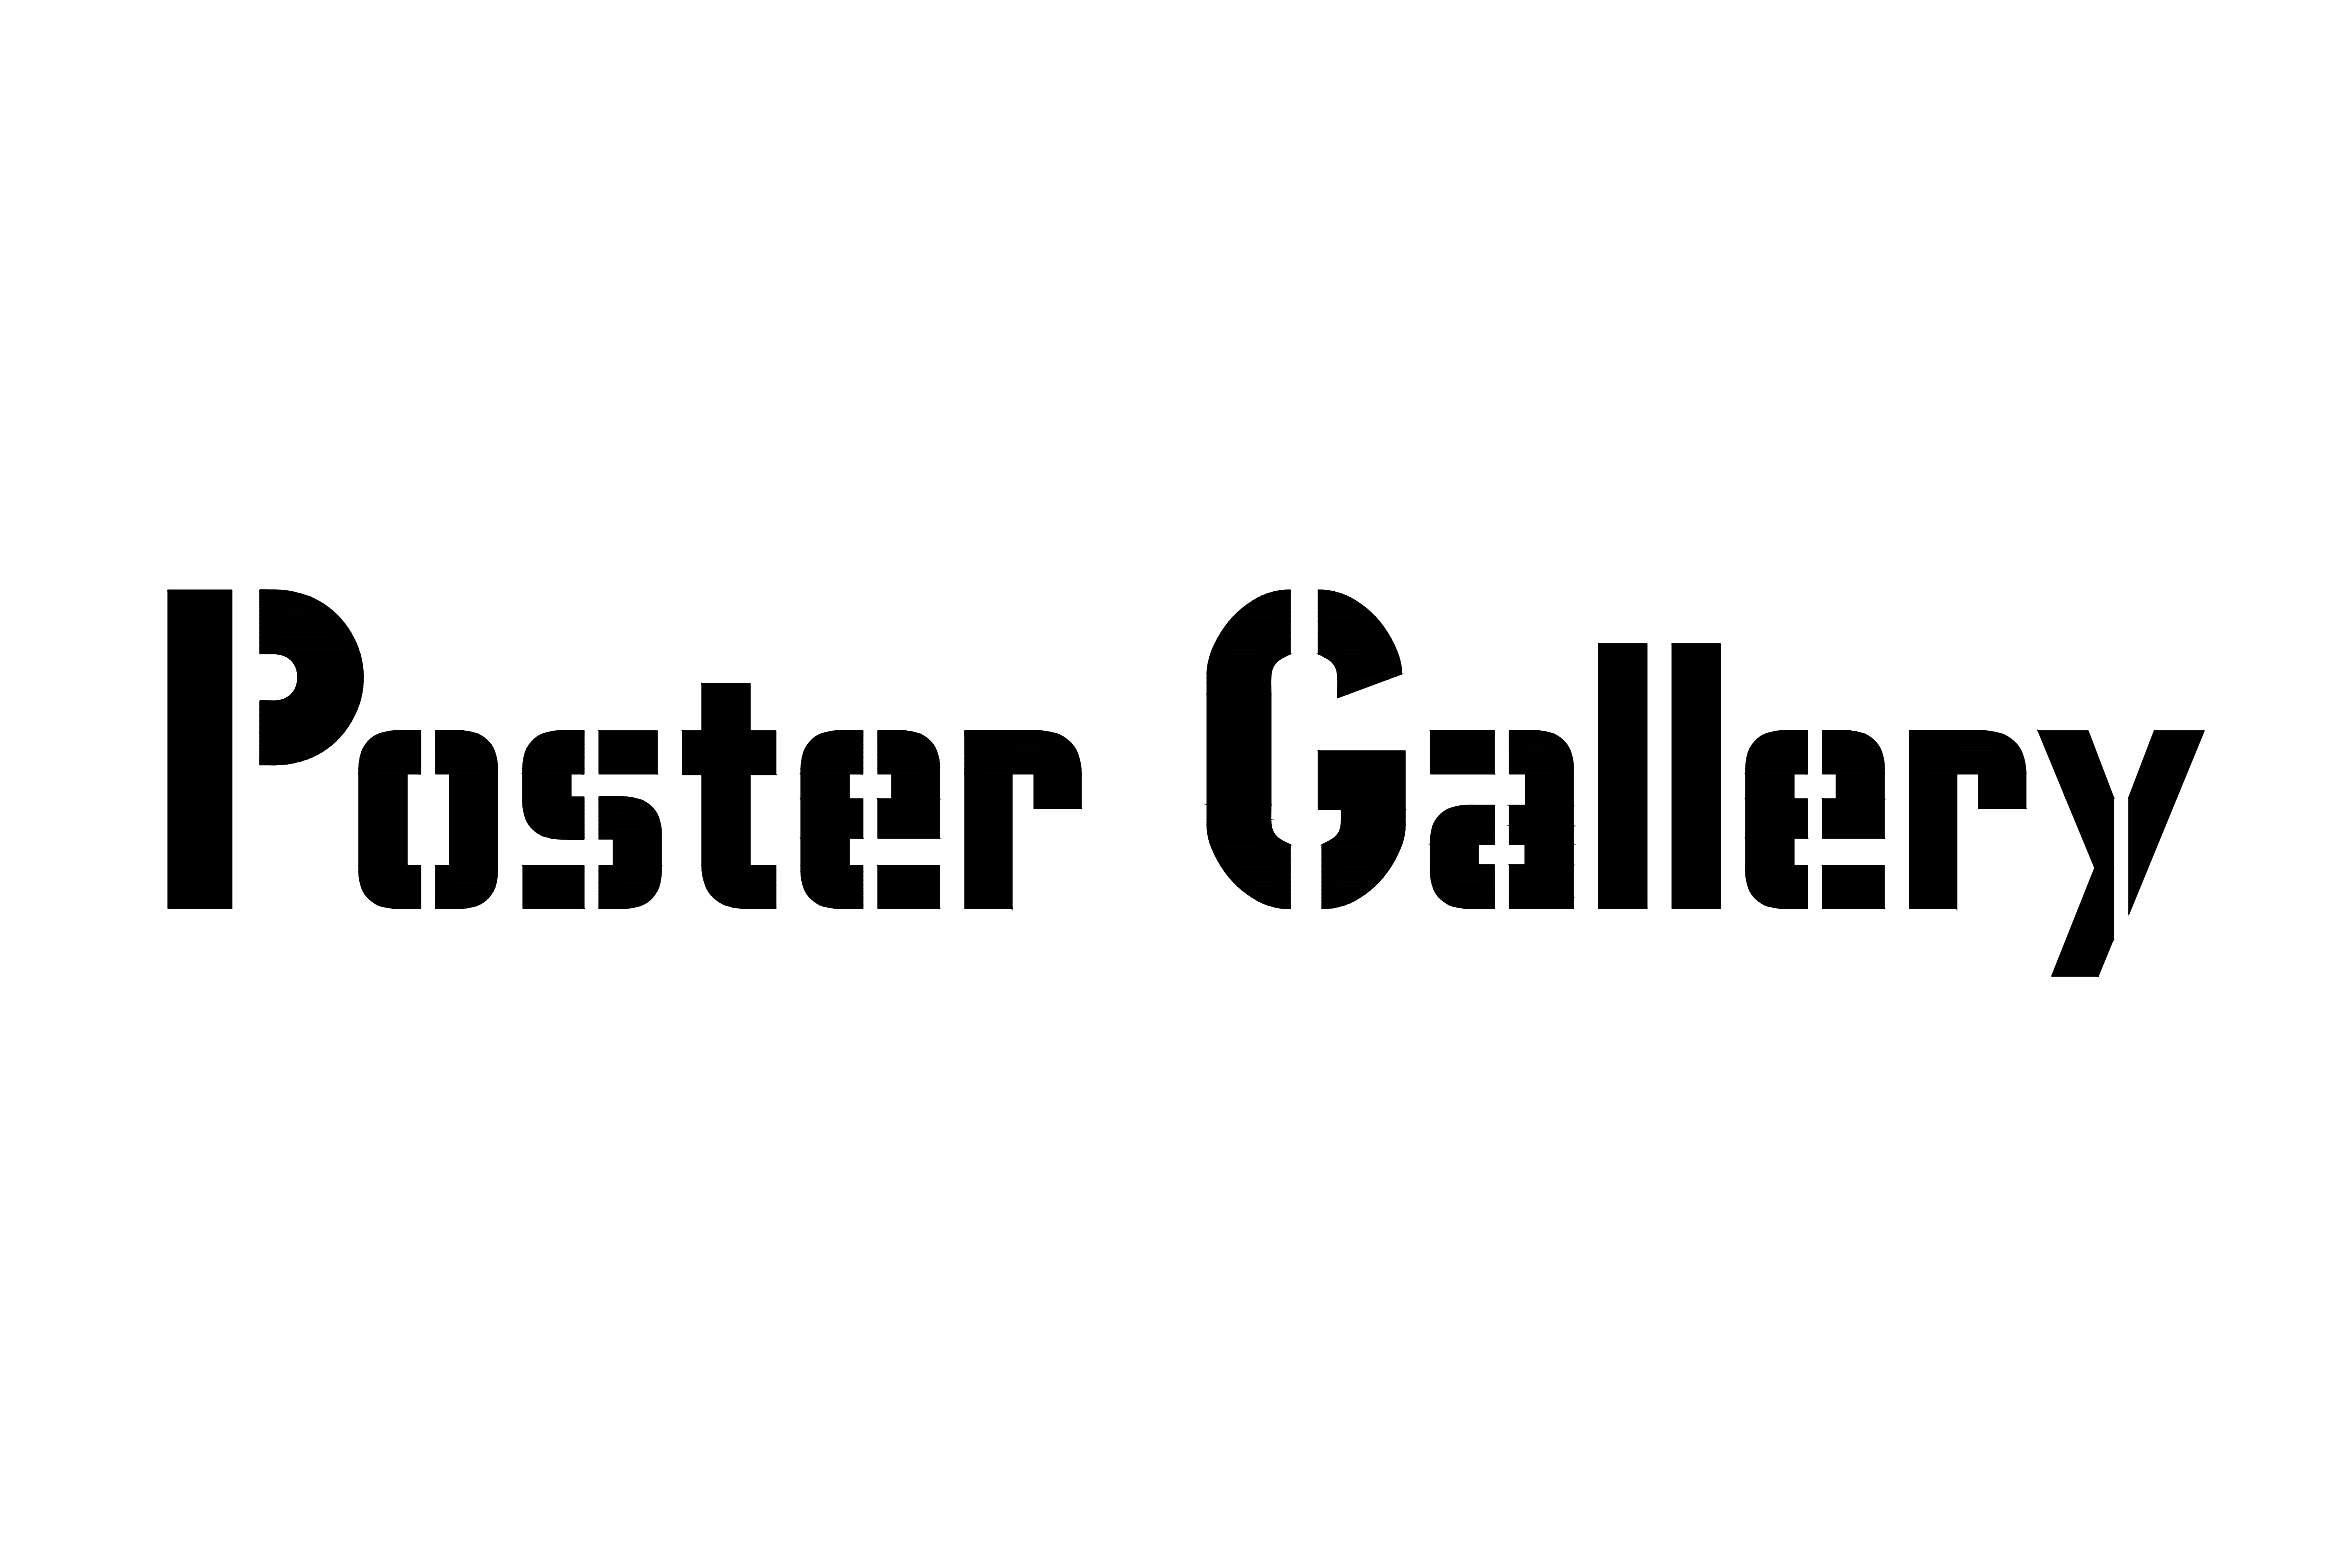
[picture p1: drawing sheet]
<svg xmlns="http://www.w3.org/2000/svg" width="914mm" height="610mm" viewBox="0 0 914 610" stroke-linecap="round" stroke-linejoin="round" font-family="sans-serif">
<g fill="#000" stroke="#000" stroke-width=".39">
<path d="M499.8 229.7l2.2-.1zM513 229.6l2.2 .1zM520.6 264.2h19.2l-15.7 5.9zM838.3 284.3h19.3l-10.7 26zM497.7 353.1h4.3v.2zM514.4 353.1h4.4l-2.2 .2z"/>
<path d="M101.1 229.6l8.5 .1zM101.1 229.6l8.5 .1z"/>
<path d="M101.1 229.7v.2h10.6zM101.1 229.7l10.6 .2z"/>
<path d="M101.1 229.9v.4h12.8zM101.1 229.9h10.6l2.2 .4z"/>
<path d="M101.1 230.3v.8h16zM101.1 230.3h12.8l3.2 .8z"/>
<path d="M101.1 231.1v1h19.1zM101.1 231.1h16l3.1 1z"/>
<path d="M101.1 232.1v.9h21.1zM101.1 232.1h19.1l2 .9z"/>
<path d="M101.1 233v1h23zM101.1 233h21.1l1.9 1z"/>
<path d="M101.1 234v1.1h24.9zM101.1 234h23l1.9 1.1z"/>
<path d="M101.1 235.1v1.3h26.6zM101.1 235.1h24.9l1.7 1.3z"/>
<path d="M101.1 236.4v1.3h28.3zM101.1 236.4h26.6l1.7 1.3z"/>
<path d="M101.1 237.7v1.5h29.9zM101.1 237.7h28.3l1.6 1.5z"/>
<path d="M479.9 240h22.1l-20.4-1.7zM481.6 238.3h20.4v1.7z"/>
<path d="M481.6 238.3h20.4l-18.5-1.6zM483.5 236.7h18.5v1.6z"/>
<path d="M483.5 236.7h18.5l-16.6-1.5zM485.4 235.2h16.6v1.5z"/>
<path d="M485.4 235.2h16.6l-14.6-1.3zM487.4 233.9h14.6v1.3z"/>
<path d="M487.4 233.9h14.6l-12.5-1.3zM489.5 232.6h12.5v1.3z"/>
<path d="M489.5 232.6h12.5l-10.5-.9zM491.5 231.7h10.5v.9z"/>
<path d="M491.5 231.7h10.5l-8.5-.7zM493.5 231h8.5v.7z"/>
<path d="M493.5 231h8.5l-6.4-.6zM495.6 230.4h6.4v.6z"/>
<path d="M495.6 230.4h6.4l-4.3-.5zM497.7 229.9h4.3v.5z"/>
<path d="M497.7 229.9h4.3l-2.2-.2zM499.8 229.7h2.2v.2z"/>
<path d="M513 229.7v.2h4.3zM513 229.7l4.3 .2z"/>
<path d="M513 229.9v.5h6.4zM513 229.9h4.3l2.1 .5z"/>
<path d="M513 230.4v.6h8.5zM513 230.4h6.4l2.1 .6z"/>
<path d="M513 231v.7h10.5zM513 231h8.5l2 .7z"/>
<path d="M513 231.7v.9h12.5zM513 231.7h10.5l2 .9z"/>
<path d="M513 232.6v1.3h14.6zM513 232.6h12.5l2.1 1.3z"/>
<path d="M513 233.9v1.3h16.6zM513 233.9h14.6l2 1.3z"/>
<path d="M513 235.2v1.5h18.5zM513 235.2h16.6l1.9 1.5z"/>
<path d="M513 236.7v1.6h20.3zM513 236.7h18.5l1.8 1.6z"/>
<path d="M513 238.3v1.7h22.1zM513 238.3h20.3l1.8 1.7z"/>
<path d="M101.1 239.2v1.6h31.4zM101.1 239.2h29.9l1.5 1.6z"/>
<path d="M101.1 240.8v1.7h32.9zM101.1 240.8h31.4l1.5 1.7z"/>
<path d="M101.1 242.5v1.8h34.2zM101.1 242.5h32.9l1.3 1.8z"/>
<path d="M101.1 244.3v1.9h35.4zM101.1 244.3h34.2l1.2 1.9z"/>
<path d="M101.1 246.2v1.9h36.4zM101.1 246.2h35.4l1 1.9z"/>
<path d="M101.1 248.1v2h37.3zM101.1 248.1h36.4l.9 2z"/>
<path d="M101.1 250.1v2.1h38.2zM101.1 250.1h37.3l.9 2.1z"/>
<path d="M101.1 252.2v2h38.8zM101.1 252.2h38.2l.6 2z"/>
<path d="M107.3 254.2l32.7 .1zM107.3 254.2l32.7 .1z"/>
<path d="M107.8 254.3l32.2 .1zM107.8 254.3l32.2 .1z"/>
<path d="M108.5 254.4l1.2 .3h30.4zM108.5 254.4h31.5l.1 .3z"/>
<path d="M109.7 254.7l1.2 .4h29.3zM109.7 254.7h30.4l.1 .4z"/>
<path d="M110.9 255.1l1 .5h28.4zM110.9 255.1h29.3l.1 .5z"/>
<path d="M111.9 255.6l.8 .7h27.8zM111.9 255.6h28.4l.2 .7z"/>
<path d="M112.7 256.3l27.8 .1zM112.7 256.3l27.8 .1z"/>
<path d="M113 256.4l.6 .6h27zM113 256.4h27.5l.1 .6z"/>
<path d="M113.6 257l.7 .9h26.5zM113.6 257h27l.2 .9z"/>
<path d="M114.3 257.9l.4 .7h26.2zM114.3 257.9h26.5l.1 .7z"/>
<path d="M114.7 258.6l.2 .3h26zM114.7 258.6h26.2v.3z"/>
<path d="M114.9 258.9l.4 1h25.8zM114.9 258.9h26l.2 1z"/>
<path d="M470.1 258.6l-.1 .8h25.3zM470.1 258.6h25.7l-.5 .8z"/>
<path d="M470.2 258l-.1 .6h25.7zM470.2 258h26.1l-.5 .6z"/>
<path d="M470.3 257.7l-.1 .3h26.1zM470.3 257.7h26.2l-.2 .3z"/>
<path d="M470.5 257l-.2 .7h26.2zM470.5 257h26.7l-.7 .7z"/>
<path d="M470.6 256.4l-.1 .6h26.7zM470.6 256.4h27.5l-.9 .6z"/>
<path d="M470.8 255.6l-.2 .8h27.5zM470.8 255.6h28.7l-1.4 .8z"/>
<path d="M470.9 255.3l-.1 .3h28.7zM470.9 255.3h29.1l-.5 .3z"/>
<path d="M471.2 254.4l-.3 .9h29.1zM471.2 254.4h30.8l-2 .9z"/>
<path d="M471.6 253.2l-.4 1.2h30.8zM471.6 253.2h30.4v1.2z"/>
<path d="M472.6 250.8l-1 2.4h30.4zM472.6 250.8h29.4v2.4z"/>
<path d="M473.9 248.4l-1.3 2.4h29.4zM473.9 248.4h28.1v2.4z"/>
<path d="M475.2 246.1l-1.3 2.3h28.1zM475.2 246.1h26.8v2.3z"/>
<path d="M476.7 243.9l-1.5 2.2h26.8zM476.7 243.9h25.3v2.2z"/>
<path d="M478.3 241.8l-1.6 2.1h25.3zM478.3 241.8h23.7v2.1z"/>
<path d="M479.9 240l-1.6 1.8h23.7zM479.9 240h22.1v1.8z"/>
<path d="M513 240v1.8h23.7zM513 240h22.1l1.6 1.8z"/>
<path d="M513 241.8v2.1h25.3zM513 241.8h23.7l1.6 2.1z"/>
<path d="M513 243.9v2.2h26.8zM513 243.9h25.3l1.5 2.2z"/>
<path d="M513 246.1v2.3h28.1zM513 246.1h26.8l1.3 2.3z"/>
<path d="M513 248.4v2.4h29.3zM513 248.4h28.1l1.2 2.4z"/>
<path d="M513 250.8v2.4h30.4zM513 250.8h29.3l1.1 2.4z"/>
<path d="M513 253.2v1.2h30.8zM513 253.2h30.4l.4 1.2z"/>
<path d="M513 254.4l2 .9h29.2zM513 254.4h30.8l.4 .9z"/>
<path d="M515 255.3l.4 .3h28.9zM515 255.3h29.2l.1 .3z"/>
<path d="M515.4 255.6l1.5 .8h27.6zM515.4 255.6h28.9l.2 .8z"/>
<path d="M516.9 256.4l.9 .6h26.8zM516.9 256.4h27.6l.1 .6z"/>
<path d="M517.8 257l.7 .7h26.3zM517.8 257h26.8l.2 .7z"/>
<path d="M518.5 257.7l.2 .3h26.2zM518.5 257.7h26.3l.1 .3z"/>
<path d="M518.7 258l.4 .6h25.9zM518.7 258h26.2l.1 .6z"/>
<path d="M519.1 258.6l.6 .8h25.4zM519.1 258.6h25.9l.1 .8z"/>
<path d="M101.1 272.7v1.1h38.6zM101.1 272.7h38.9l-.3 1.1z"/>
<path d="M101.1 273.8v2h37.9zM101.1 273.8h38.6l-.7 2z"/>
<path d="M101.1 275.8v2.4h36.8zM101.1 275.8h37.9l-1.1 2.4z"/>
<path d="M107.3 272.7h32.7zM108.4 272.6l31.6 .1z"/>
<path d="M108.4 272.6h31.6l-30.5-.2zM109.5 272.4h30.6l-.1 .2z"/>
<path d="M109.5 272.4h30.6l-29.6-.3zM110.5 272.1h29.7l-.1 .3z"/>
<path d="M110.5 272.1h29.7l-28.8-.4zM111.4 271.7h28.9l-.1 .4z"/>
<path d="M111.4 271.7h28.9zM111.5 271.6l28.8 .1z"/>
<path d="M111.5 271.6h28.8l-27.9-.6zM112.4 271h28l-.1 .6z"/>
<path d="M112.4 271h28l-27.2-.7zM113.2 270.3h27.4l-.2 .7z"/>
<path d="M113.9 269.5l-.7 .8h27.4zM113.9 269.5h26.9l-.2 .8z"/>
<path d="M113.9 269.5h26.9zM114 269.4l26.8 .1z"/>
<path d="M114.7 268.5l-.7 .9h26.8zM114.7 268.5h26.2l-.1 .9z"/>
<path d="M115.2 267.5l-.5 1h26.2zM115.2 267.5h25.9l-.2 1z"/>
<path d="M115.2 267.4l25.9 .1zM115.2 267.4l25.9 .1z"/>
<path d="M115.5 266.3l-.3 1.1h25.9zM115.5 266.3h25.7l-.1 1.1z"/>
<path d="M115.8 265.2l-.3 1.1h25.7zM115.8 265.2h25.4v1.1z"/>
<path d="M115.3 259.9l.3 .9h25.6zM115.3 259.9h25.8l.1 .9z"/>
<path d="M115.6 260.8l.1 .3h25.5zM115.6 260.8h25.6v.3z"/>
<path d="M115.8 265v.2h25.4zM115.8 265h25.5l-.1 .2z"/>
<path d="M115.9 263.7l-.1 1.3h25.5zM115.9 263.7h25.4v1.3z"/>
<path d="M115.7 261.1l.2 1.3h25.4zM115.7 261.1h25.5l.1 1.3z"/>
<path d="M115.9 262.4v.6h25.4zM115.9 262.4h25.4v.6z"/>
<path d="M115.9 263v.7h25.4zM115.9 263h25.4v.7z"/>
<path d="M469.8 260.5l-.1 1.1h24.9zM469.8 260.5h25l-.2 1.1z"/>
<path d="M469.7 261.6v.6h24.9zM469.7 261.6h24.9v.6z"/>
<path d="M469.7 262.2v1.4h24.7zM469.7 262.2h24.9l-.2 1.4z"/>
<path d="M469.7 263.6v2h24.7zM469.7 263.6h24.7v2z"/>
<path d="M469.7 265.6v4.5h24.8zM469.7 265.6h24.7l.1 4.5z"/>
<path d="M470 259.4l-.2 .7h25.3zM470 259.4h25.3l-.2 .7z"/>
<path d="M469.8 260.1v.4h25zM469.8 260.1h25.3l-.3 .4z"/>
<path d="M519.7 259.4l.3 .7h25.2zM519.7 259.4h25.4l.1 .7z"/>
<path d="M520 260.1l.1 .4h25.1zM520 260.1h25.2v.4z"/>
<path d="M520.1 260.5l.3 1.1h24.8zM520.1 260.5h25.1v1.1z"/>
<path d="M520.4 261.6v.6h24.9zM520.4 261.6h24.8l.1 .6z"/>
<path d="M520.4 262.2l.1 .7h22.8zM520.4 262.2h24.9l-2 .7z"/>
<path d="M520.5 262.9l.1 1.3h19.2zM520.5 262.9h22.8l-3.5 1.3z"/>
<path d="M520.6 264.2l-.1 5.9h3.6zM520.5 270.1h3.6l-3.6 1.3z"/>
<path d="M101.1 278.2v2.3h35.6zM101.1 278.2h36.8l-1.2 2.3z"/>
<path d="M101.1 280.5v2.2h34.2zM101.1 280.5h35.6l-1.4 2.2z"/>
<path d="M101.1 282.7v2.1h32.6zM101.1 282.7h34.2l-1.6 2.1z"/>
<path d="M101.1 284.8v.3h32.4zM101.1 284.8h32.6l-.2 .3z"/>
<path d="M101.1 285.1v1.7h31zM101.1 285.1h32.4l-1.4 1.7z"/>
<path d="M101.1 286.8v1.6h29.4zM101.1 286.8h31l-1.6 1.6z"/>
<path d="M101.1 288.4v1.5h27.8zM101.1 288.4h29.4l-1.6 1.5z"/>
<path d="M101.1 289.9v1.3h26zM101.1 289.9h27.8l-1.8 1.3z"/>
<path d="M101.1 291.2v1.2h24.2zM101.1 291.2h26l-1.8 1.2z"/>
<path d="M101.1 292.4v1.1h22.3zM101.1 292.4h24.2l-1.9 1.1z"/>
<path d="M101.1 293.5v1h20.3zM101.1 293.5h22.3l-2 1z"/>
<path d="M101.1 294.5v.8h18zM101.1 294.5h20.3l-2.3 .8z"/>
<path d="M101.1 295.3v.8h15.8zM101.1 295.3h18l-2.2 .8z"/>
<path d="M101.1 296.1v.6h13.4zM101.1 296.1h15.8l-2.4 .6z"/>
<path d="M101.1 296.7v.4h11.1zM101.1 296.7h13.4l-2.3 .4z"/>
<path d="M101.1 297.1v.2h8.7zM101.1 297.1h11.1l-2.4 .2z"/>
<path d="M101.1 297.3l6.3 .2zM101.1 297.3h8.7z"/>
<path d="M139.8 296.8l-.1 2.1h23.9zM139.8 296.8h23.8v2.1z"/>
<path d="M140.2 294.7l-.4 2.1h23.8zM140.2 294.7h23.4v2.1z"/>
<path d="M140.7 292.6l-.5 2.1h23.4zM140.7 292.6h22.9v2.1z"/>
<path d="M141.4 291.1l-.7 1.5h22.9zM141.4 291.1h22.2v1.5z"/>
<path d="M142.3 289.7l-.9 1.4h22.2zM142.3 289.7h21.3v1.4z"/>
<path d="M143.3 288.4l-1 1.3h21.3zM143.3 288.4h20.3v1.3z"/>
<path d="M143.3 288.4h20.3l-19.4-.8zM144.2 287.6h19.4v.8z"/>
<path d="M144.2 287.6h19.4l-18.3-.8zM145.3 286.8h18.3v.8z"/>
<path d="M145.3 286.8h18.3l-17.2-.7zM146.4 286.1h17.2v.7z"/>
<path d="M146.4 286.1h17.2l-16.1-.5zM147.5 285.6h16.1v.5z"/>
<path d="M147.5 285.6h16.1l-14.3-.5zM149.3 285.1h14.3v.5z"/>
<path d="M149.3 285.1h14.3l-12.5-.5zM151.1 284.6h12.5v.5z"/>
<path d="M151.1 284.6h12.5l-10.6-.2zM153 284.4h10.6v.2z"/>
<path d="M153 284.4h10.6zM154.9 284.3l8.7 .1z"/>
<path d="M169.6 284.3l11 .2zM169.6 284.3l11 .2z"/>
<path d="M169.6 284.5v.3h13.3zM169.6 284.5h11l2.3 .3z"/>
<path d="M169.6 284.8v.6h15.5zM169.6 284.8h13.3l2.2 .6z"/>
<path d="M169.6 285.4v.5h16.7zM169.6 285.4h15.5l1.2 .5z"/>
<path d="M169.6 285.9v.6h17.8zM169.6 285.9h16.7l1.1 .6z"/>
<path d="M169.6 286.5v.7h18.8zM169.6 286.5h17.8l1 .7z"/>
<path d="M169.6 287.2v.8h19.8zM169.6 287.2h18.8l1 .8z"/>
<path d="M169.6 288v.9h20.7zM169.6 288h19.8l.9 .9z"/>
<path d="M169.6 288.9v.9h21.5zM169.6 288.9h20.7l.8 .9z"/>
<path d="M169.6 289.8v1.1h22.1zM169.6 289.8h21.5l.6 1.1z"/>
<path d="M169.6 290.9v1.1h22.6zM169.6 290.9h22.1l.5 1.1z"/>
<path d="M169.6 292v1.7h23.2zM169.6 292h22.6l.6 1.7z"/>
<path d="M169.6 293.7v1.7h23.6zM169.6 293.7h23.2l.4 1.7z"/>
<path d="M169.6 295.4v1.8h23.8zM169.6 295.4h23.6l.2 1.8z"/>
<path d="M169.6 297.2v1.7h23.9zM169.6 297.2h23.8l.1 1.7z"/>
<path d="M203.6 296.8l-.2 2.1h23.8zM203.6 296.8h23.6v2.1z"/>
<path d="M203.9 294.7l-.3 2.1h23.6zM203.9 294.7h23.3v2.1z"/>
<path d="M204.4 292.6l-.5 2.1h23.3zM204.4 292.6h22.8v2.1z"/>
<path d="M205.1 291.1l-.7 1.5h22.8zM205.1 291.1h22.1v1.5z"/>
<path d="M206 289.7l-.9 1.4h22.1zM206 289.7h21.2v1.4z"/>
<path d="M207.1 288.4l-1.1 1.3h21.2zM207.1 288.4h20.1v1.3z"/>
<path d="M207.1 288.4h20.1l-19.2-.8zM208 287.6h19.2v.8z"/>
<path d="M208 287.6h19.2l-18.2-.8zM209 286.8h18.2v.8z"/>
<path d="M209 286.8h18.2l-17.1-.7zM210.1 286.1h17.1v.7z"/>
<path d="M210.1 286.1h17.1l-15.9-.5zM211.3 285.6h15.9v.5z"/>
<path d="M211.3 285.6h15.9l-14.2-.5zM213 285.1h14.2v.5z"/>
<path d="M213 285.1h14.2l-12.3-.5zM214.9 284.6h12.3v.5z"/>
<path d="M214.9 284.6h12.3l-10.5-.2zM216.7 284.4h10.5v.2z"/>
<path d="M216.7 284.4h10.5zM218.6 284.3l8.6 .1z"/>
<path d="M273.1 265.9v18.4h18.8zM273.1 265.9h18.8v18.4z"/>
<path d="M311.9 296.8l-.2 2.1h24zM311.9 296.8h23.8v2.1z"/>
<path d="M312.2 294.7l-.3 2.1h23.8zM312.2 294.7h23.5v2.1z"/>
<path d="M312.8 292.6l-.6 2.1h23.5zM312.8 292.6h22.9v2.1z"/>
<path d="M313.5 291.1l-.7 1.5h22.9zM313.5 291.1h22.2v1.5z"/>
<path d="M314.3 289.7l-.8 1.4h22.2zM314.3 289.7h21.4v1.4z"/>
<path d="M315.4 288.4l-1.1 1.3h21.4zM315.4 288.4h20.3v1.3z"/>
<path d="M315.4 288.4h20.3l-19.4-.8zM316.3 287.6h19.4v.8z"/>
<path d="M316.3 287.6h19.4l-18.4-.8zM317.3 286.8h18.4v.8z"/>
<path d="M317.3 286.8h18.4l-17.3-.7zM318.4 286.1h17.3v.7z"/>
<path d="M318.4 286.1h17.3l-16.2-.5zM319.5 285.6h16.2v.5z"/>
<path d="M319.5 285.6h16.2l-14.3-.5zM321.4 285.1h14.3v.5z"/>
<path d="M321.4 285.1h14.3l-12.5-.5zM323.2 284.6h12.5v.5z"/>
<path d="M323.2 284.6h12.5l-10.7-.2zM325 284.4h10.7v.2z"/>
<path d="M325 284.4h10.7zM326.9 284.3l8.8 .1z"/>
<path d="M341.6 284.3l11.1 .2zM341.6 284.3l11.1 .2z"/>
<path d="M341.6 284.5v.3h13.3zM341.6 284.5h11.1l2.2 .3z"/>
<path d="M341.6 284.8v.6h15.5zM341.6 284.8h13.3l2.2 .6z"/>
<path d="M341.6 285.4v.5h16.7zM341.6 285.4h15.5l1.2 .5z"/>
<path d="M341.6 285.9v.6h17.8zM341.6 285.9h16.7l1.1 .6z"/>
<path d="M341.6 286.5v.7h18.9zM341.6 286.5h17.8l1.1 .7z"/>
<path d="M341.6 287.2v.8h19.9zM341.6 287.2h18.9l1 .8z"/>
<path d="M341.6 288v.9h20.8zM341.6 288h19.9l.9 .9z"/>
<path d="M341.6 288.9v.9h21.5zM341.6 288.9h20.8l.7 .9z"/>
<path d="M341.6 289.8v1.1h22.2zM341.6 289.8h21.5l.7 1.1z"/>
<path d="M341.6 290.9v1.1h22.7zM341.6 290.9h22.2l.5 1.1z"/>
<path d="M341.6 292v1.7h23.2zM341.6 292h22.7l.5 1.7z"/>
<path d="M341.6 293.7v1.7h23.7zM341.6 293.7h23.2l.5 1.7z"/>
<path d="M341.6 295.4v1.8h23.9zM341.6 295.4h23.7l.2 1.8z"/>
<path d="M341.6 297.2v1.7h24zM341.6 297.2h23.9l.1 1.7z"/>
<path d="M375.5 284.3l29.7 .1zM375.5 284.3l29.7 .1z"/>
<path d="M375.5 284.4v.2h31.6zM375.5 284.4h29.7l1.9 .2z"/>
<path d="M375.5 284.6v.4h33.6zM375.5 284.6h31.6l2 .4z"/>
<path d="M375.5 285v.5h35.5zM375.5 285h33.6l1.9 .5z"/>
<path d="M375.5 285.5v.6h36.9zM375.5 285.5h35.5l1.4 .6z"/>
<path d="M375.5 286.1v.7h38.2zM375.5 286.1h36.9l1.3 .7z"/>
<path d="M375.5 286.8v.8h39.4zM375.5 286.8h38.2l1.2 .8z"/>
<path d="M375.5 287.6v.9h40.5zM375.5 287.6h39.4l1.1 .9z"/>
<path d="M375.5 288.5v1h41.5zM375.5 288.5h40.5l1 1z"/>
<path d="M375.5 289.5v1.1h42.4zM375.5 289.5h41.5l.9 1.1z"/>
<path d="M375.5 290.6v1.3h43.1zM375.5 290.6h42.4l.7 1.3z"/>
<path d="M375.5 291.9v1.2h43.7zM375.5 291.9h43.1l.6 1.2z"/>
<path d="M375.5 293.1v2h44.3zM375.5 293.1h43.7l.6 2z"/>
<path d="M375.5 295.1v1.9h44.8zM375.5 295.1h44.3l.5 1.9z"/>
<path d="M375.5 297v2h45.1zM375.5 297h44.8l.3 2z"/>
<path d="M556.6 284.3h24.8zM556.6 284.3h24.8z"/>
<path d="M587.3 284.3l11.9 .2zM587.3 284.3l11.9 .2z"/>
<path d="M587.3 284.5v.3h14.2zM587.3 284.5h11.9l2.3 .3z"/>
<path d="M587.3 284.8v.6h16.4zM587.3 284.8h14.2l2.2 .6z"/>
<path d="M587.3 285.4v.5h17.6zM587.3 285.4h16.4l1.2 .5z"/>
<path d="M587.3 285.9v.6h18.8zM587.3 285.9h17.6l1.2 .6z"/>
<path d="M587.3 286.5v.7h19.8zM587.3 286.5h18.8l1 .7z"/>
<path d="M587.3 287.2v.8h20.8zM587.3 287.2h19.8l1 .8z"/>
<path d="M587.3 288v.9h21.7zM587.3 288h20.8l.9 .9z"/>
<path d="M587.3 288.9v1h22.4zM587.3 288.9h21.7l.7 1z"/>
<path d="M587.3 289.9v1h23.1zM587.3 289.9h22.4l.7 1z"/>
<path d="M587.3 290.9v1.2h23.6zM587.3 290.9h23.1l.5 1.2z"/>
<path d="M587.3 292.1v1.6h24.1zM587.3 292.1h23.6l.5 1.6z"/>
<path d="M587.3 293.7v1.7h24.6zM587.3 293.7h24.1l.5 1.7z"/>
<path d="M587.3 295.4v1.8h24.8zM587.3 295.4h24.6l.2 1.8z"/>
<path d="M587.3 297.2v1.7h24.9zM587.3 297.2h24.8l.1 1.7z"/>
<path d="M587.3 284.3h9.8zM587.3 284.3h9.8z"/>
<path d="M679.5 296.8l-.2 2.1h24zM679.5 296.8h23.8v2.1z"/>
<path d="M679.8 294.7l-.3 2.1h23.8zM679.8 294.7h23.5v2.1z"/>
<path d="M680.3 292.6l-.5 2.1h23.5zM680.3 292.6h23v2.1z"/>
<path d="M681 291.1l-.7 1.5h23zM681 291.1h22.3v1.5z"/>
<path d="M681.9 289.7l-.9 1.4h22.3zM681.9 289.7h21.4v1.4z"/>
<path d="M682.9 288.4l-1 1.3h21.4zM682.9 288.4h20.4v1.3z"/>
<path d="M682.9 288.4h20.4l-19.4-.8zM683.9 287.6h19.4v.8z"/>
<path d="M683.9 287.6h19.4l-18.4-.8zM684.9 286.8h18.4v.8z"/>
<path d="M684.9 286.8h18.4l-17.4-.7zM685.9 286.1h17.4v.7z"/>
<path d="M685.9 286.1h17.4l-16.2-.5zM687.1 285.6h16.2v.5z"/>
<path d="M687.1 285.6h16.2l-14.4-.5zM688.9 285.1h14.4v.5z"/>
<path d="M688.9 285.1h14.4l-12.6-.5zM690.7 284.6h12.6v.5z"/>
<path d="M690.7 284.6h12.6l-10.7-.2zM692.6 284.4h10.7v.2z"/>
<path d="M692.6 284.4h10.7zM694.5 284.3l8.8 .1z"/>
<path d="M709.2 284.3l11 .2zM709.2 284.3l11 .2z"/>
<path d="M709.2 284.5v.3h13.3zM709.2 284.5h11l2.3 .3z"/>
<path d="M709.2 284.8v.6h15.5zM709.2 284.8h13.3l2.2 .6z"/>
<path d="M709.2 285.4v.5h16.7zM709.2 285.4h15.5l1.2 .5z"/>
<path d="M709.2 285.9v.6h17.8zM709.2 285.9h16.7l1.1 .6z"/>
<path d="M709.2 286.5v.7h18.9zM709.2 286.5h17.8l1.1 .7z"/>
<path d="M709.2 287.2v.8h19.8zM709.2 287.2h18.9l.9 .8z"/>
<path d="M709.2 288v.9h20.7zM709.2 288h19.8l.9 .9z"/>
<path d="M709.2 288.9v.9h21.5zM709.2 288.9h20.7l.8 .9z"/>
<path d="M709.2 289.8v1.1h22.2zM709.2 289.8h21.5l.7 1.1z"/>
<path d="M709.2 290.9v1.1h22.7zM709.2 290.9h22.2l.5 1.1z"/>
<path d="M709.2 292v1.7h23.2zM709.2 292h22.7l.5 1.7z"/>
<path d="M709.2 293.7v1.7h23.6zM709.2 293.7h23.2l.4 1.7z"/>
<path d="M709.2 295.4v1.8h23.9zM709.2 295.4h23.6l.3 1.8z"/>
<path d="M709.2 297.2v1.7h23.9zM709.2 297.2h23.9v1.7z"/>
<path d="M743 284.3l29.8 .1zM743 284.3l29.8 .1z"/>
<path d="M743 284.4v.2h31.7zM743 284.4h29.8l1.9 .2z"/>
<path d="M743 284.6v.4h33.7zM743 284.6h31.7l2 .4z"/>
<path d="M743 285v.5h35.6zM743 285h33.7l1.9 .5z"/>
<path d="M743 285.5v.6h37zM743 285.5h35.6l1.4 .6z"/>
<path d="M743 286.1v.7h38.2zM743 286.1h37l1.2 .7z"/>
<path d="M743 286.8v.8h39.5zM743 286.8h38.2l1.3 .8z"/>
<path d="M743 287.6v.9h40.6zM743 287.6h39.5l1.1 .9z"/>
<path d="M743 288.5v1h41.6zM743 288.5h40.6l1 1z"/>
<path d="M743 289.5v1.1h42.5zM743 289.5h41.6l.9 1.1z"/>
<path d="M743 290.6v1.2h43.2zM743 290.6h42.5l.7 1.2z"/>
<path d="M743 291.8v1.3h43.8zM743 291.8h43.2l.6 1.3z"/>
<path d="M743 293.1v1.9h44.4zM743 293.1h43.8l.6 1.9z"/>
<path d="M743 295v2h44.8zM743 295h44.4l.4 2z"/>
<path d="M743 297v2h45.1zM743 297h44.8l.3 2z"/>
<path d="M838.3 284.3l-9.9 26h18.5zM828.4 310.3h18.5l-18.5 45.2z"/>
<path d="M139.7 298.9v2.1h23.9zM139.7 298.9h23.9v2.1z"/>
<path d="M169.6 298.9v2.1h23.9zM169.6 298.9h23.9v2.1z"/>
<path d="M203.4 298.9v2.1h23.8zM203.4 298.9h23.8v2.1z"/>
<path d="M203.4 301v9.1h18.7zM203.4 301h18.7v9.1z"/>
<path d="M203.4 310.1v1.7h23.8zM203.4 310.1h23.8v1.7z"/>
<path d="M203.4 311.8l.1 1.7h23.7zM203.4 311.8h23.8v1.7z"/>
<path d="M203.5 313.5l.3 1.7h23.4zM203.5 313.5h23.7v1.7z"/>
<path d="M203.8 315.2l.3 1.7h23.1zM203.8 315.2h23.4v1.7z"/>
<path d="M204.1 316.9l.6 1.7h22.5zM204.1 316.9h23.1v1.7z"/>
<path d="M204.7 318.6l.5 1.1h22zM204.7 318.6h22.5v1.1z"/>
<path d="M233.1 284.3v16.7h22.6zM233.1 284.3h22.6v16.7z"/>
<path d="M233.1 310.1l11.3 .1zM233.1 310.1l11.3 .1z"/>
<path d="M233.1 310.2v.4h13.5zM233.1 310.2h11.3l2.2 .4z"/>
<path d="M233.1 310.6v.5h15.8zM233.1 310.6h13.5l2.3 .5z"/>
<path d="M233.1 311.1v.5h17zM233.1 311.1h15.8l1.2 .5z"/>
<path d="M233.1 311.6v.6h18.1zM233.1 311.6h17l1.1 .6z"/>
<path d="M233.1 312.2v.8h19.2zM233.1 312.2h18.1l1.1 .8z"/>
<path d="M233.1 313v.8h20.2zM233.1 313h19.2l1 .8z"/>
<path d="M233.1 313.8v.8h21zM233.1 313.8h20.2l.8 .8z"/>
<path d="M233.1 314.6v1h21.8zM233.1 314.6h21l.8 1z"/>
<path d="M233.1 315.6v1h22.4zM233.1 315.6h21.8l.6 1z"/>
<path d="M233.1 316.6v1.1h22.9zM233.1 316.6h22.4l.5 1.1z"/>
<path d="M233.1 317.7v1.6h23.5zM233.1 317.7h22.9l.6 1.6z"/>
<path d="M265.6 284.3v17h36.2zM265.6 284.3h36.2v17z"/>
<path d="M311.7 298.9v2.1h24zM311.7 298.9h24v2.1z"/>
<path d="M311.7 301v9.8h18.7zM311.7 301h18.7v9.8z"/>
<path d="M341.6 298.9v2.1h24zM341.6 298.9h24v2.1z"/>
<path d="M347 301v9.8h18.6zM347 301h18.6v9.8z"/>
<path d="M375.5 299v2h45.2zM375.5 299h45.1l.1 2z"/>
<path d="M402.4 301l18.3 .1zM402.4 301l18.3 .1z"/>
<path d="M402.4 301.1v13.4h18.3zM402.4 301.1h18.3v13.4z"/>
<path d="M469.7 270.1v42.9h24.8zM469.7 270.1h24.8v42.9z"/>
<path d="M469.7 313v5.8h24.7zM469.7 313h24.8l-.1 5.8z"/>
<path d="M513 292.1v22.8h33.7zM513 292.1h33.7v22.8z"/>
<path d="M521.9 314.9v.3h24.8zM521.9 314.9h24.8v.3z"/>
<path d="M522 317.6l-.1 2.3h24.8zM522 317.6h24.7v2.3z"/>
<path d="M521.9 315.2l.1 2.4h24.7zM521.9 315.2h24.8v2.4z"/>
<path d="M556.6 284.3v16.7h24.8zM556.6 284.3h24.8v16.7z"/>
<path d="M559.2 318.3l-.6 1h22.8zM559.2 318.3h22.2v1z"/>
<path d="M560 317.4l-.8 .9h22.2zM560 317.4h21.4v.9z"/>
<path d="M560 317.4h21.4l-20.5-.8zM560.9 316.6h20.5v.8z"/>
<path d="M560.9 316.6h20.5l-19.5-.8zM561.9 315.8h19.5v.8z"/>
<path d="M561.9 315.8h19.5l-18.4-.7zM563 315.1h18.4v.7z"/>
<path d="M563 315.1h18.4l-17.2-.5zM564.2 314.6h17.2v.5z"/>
<path d="M564.2 314.6h17.2l-15.3-.5zM566.1 314.1h15.3v.5z"/>
<path d="M566.1 314.1h15.3l-13.4-.4zM568 313.7h13.4v.4z"/>
<path d="M568 313.7h13.4l-11.5-.3zM569.9 313.4h11.5v.3z"/>
<path d="M569.9 313.4h11.5zM571.8 313.3l9.6 .1z"/>
<path d="M587.3 298.9v2.1h24.9zM587.3 298.9h24.9v2.1z"/>
<path d="M593.6 301v12.3h18.6zM593.6 301h18.6v12.3z"/>
<path d="M679.3 298.9v2.1h24zM679.3 298.9h24v2.1z"/>
<path d="M679.3 301v9.8h18.7zM679.3 301h18.7v9.8z"/>
<path d="M709.2 298.9v2.1h23.9zM709.2 298.9h23.9v2.1z"/>
<path d="M714.6 301v9.8h18.5zM714.6 301h18.5v9.8z"/>
<path d="M743 299v2h45.2zM743 299h45.1l.1 2z"/>
<path d="M769.9 301l18.3 .1zM769.9 301l18.3 .1z"/>
<path d="M769.9 301.1v13.4h18.3zM769.9 301.1h18.3v13.4z"/>
<path d="M793.1 284.3l10.7 26h18.6zM793.1 284.3h19.3l10 26z"/>
<path d="M139.7 301v35.7h18.7zM139.7 301h18.7v35.7z"/>
<path d="M139.7 336.7v2.4h23.9zM139.7 336.7h23.9v2.4z"/>
<path d="M169.6 336.7v2.4h23.9zM169.6 336.7h23.9v2.4z"/>
<path d="M174.9 301v35.7h18.6zM174.9 301h18.6v35.7z"/>
<path d="M205.2 319.7l.7 1.1h21.3zM205.2 319.7h22v1.1z"/>
<path d="M205.9 320.8l.7 1h20.6zM205.9 320.8h21.3v1z"/>
<path d="M206.6 321.8l.9 .9h19.7zM206.6 321.8h20.6v.9z"/>
<path d="M207.5 322.7l1 .8h18.7zM207.5 322.7h19.7v.8z"/>
<path d="M208.5 323.5l1.1 .7h17.6zM208.5 323.5h18.7v.7z"/>
<path d="M209.6 324.2l1.1 .6h16.5zM209.6 324.2h17.6v.6z"/>
<path d="M210.7 324.8l1.2 .5h15.3zM210.7 324.8h16.5v.5z"/>
<path d="M211.9 325.3l2.2 .6h13.1zM211.9 325.3h15.3v.6z"/>
<path d="M214.1 325.9l2.2 .3h10.9zM214.1 325.9h13.1v.3z"/>
<path d="M216.3 326.2l10.9 .2zM216.3 326.2l10.9 .2z"/>
<path d="M233.1 319.3v1.6h23.8zM233.1 319.3h23.5l.3 1.6z"/>
<path d="M233.1 320.9v1.7h24.1zM233.1 320.9h23.8l.3 1.7z"/>
<path d="M233.1 322.6v1.7h24.2zM233.1 322.6h24.1l.1 1.7z"/>
<path d="M233.1 324.3v2.1h24.2zM233.1 324.3h24.2v2.1z"/>
<path d="M233.1 336.7v2.4h24.2zM233.1 336.7h24.2v2.4z"/>
<path d="M238.7 326.4v10.3h18.6zM238.7 326.4h18.6v10.3z"/>
<path d="M273.1 301.3v35.4h18.8zM273.1 301.3h18.8v35.4z"/>
<path d="M273.1 336.7h18.8zM273.1 336.7h18.8z"/>
<path d="M273.1 336.7l.1 2h28.6zM273.1 336.7h28.7v2z"/>
<path d="M311.7 310.8v15.3h24zM311.7 310.8h24v15.3z"/>
<path d="M311.7 326.1v10.6h18.7zM311.7 326.1h18.7v10.6z"/>
<path d="M311.7 336.7v2.4h24zM311.7 336.7h24v2.4z"/>
<path d="M341.6 310.8v15.3h24zM341.6 310.8h24v15.3z"/>
<path d="M469.7 318.8v1.3h24.8zM469.7 318.8h24.7l.1 1.3z"/>
<path d="M469.7 320.1v.7h24.9zM469.7 320.1h24.8l.1 .7z"/>
<path d="M469.7 320.8v.6h24.9zM469.7 320.8h24.9v.6z"/>
<path d="M469.7 321.4l.1 1.1h25zM469.7 321.4h24.9l.2 1.1z"/>
<path d="M469.8 322.5l25.1 .2zM469.8 322.5l25.1 .2z"/>
<path d="M469.8 322.7l.1 .9h25.4zM469.8 322.7h25.1l.4 .9z"/>
<path d="M469.9 323.6l.1 .9h25.8zM469.9 323.6h25.4l.5 .9z"/>
<path d="M470 324.5h25.8zM470 324.5h25.8z"/>
<path d="M470 324.5l.2 .8h26.3zM470 324.5h25.8l.7 .8z"/>
<path d="M470.2 325.3l.1 .7h26.9zM470.2 325.3h26.3l.7 .7z"/>
<path d="M470.3 326l.1 .3h27.2zM470.3 326h26.9l.4 .3z"/>
<path d="M470.4 326.3l.1 .3h27.6zM470.4 326.3h27.2l.5 .3z"/>
<path d="M470.5 326.6l.3 1.1h29.2zM470.5 326.6h27.6l1.9 1.1z"/>
<path d="M470.8 327.7l.1 .4h30zM470.8 327.7h29.2l.9 .4z"/>
<path d="M470.9 328.1l.2 .6h30.9zM470.9 328.1h30l1.1 .6z"/>
<path d="M471.1 328.7l.5 1.1h30.4zM471.1 328.7h30.9v1.1z"/>
<path d="M471.6 329.8l1 2.5h29.4zM471.6 329.8h30.4v2.5z"/>
<path d="M472.6 332.3l1.3 2.3h28.1zM472.6 332.3h29.4v2.3z"/>
<path d="M473.9 334.6l1.3 2.3h26.8zM473.9 334.6h28.1v2.3z"/>
<path d="M475.2 336.9l1.5 2.2h25.3zM475.2 336.9h26.8v2.2z"/>
<path d="M514.4 328.7h30.9l-29.8-.6zM515.5 328.1h30l-.2 .6z"/>
<path d="M514.4 328.7v1.1h30.4zM514.4 328.7h30.9l-.5 1.1z"/>
<path d="M514.4 329.8v2.5h29.4zM514.4 329.8h30.4l-1 2.5z"/>
<path d="M514.4 332.3v2.3h28.2zM514.4 332.3h29.4l-1.2 2.3z"/>
<path d="M514.4 334.6v2.3h26.8zM514.4 334.6h28.2l-1.4 2.3z"/>
<path d="M514.4 336.9v2.2h25.3zM514.4 336.9h26.8l-1.5 2.2z"/>
<path d="M515.5 328.1h30l-29.1-.4zM516.4 327.7h29.2l-.1 .4z"/>
<path d="M516.4 327.7h29.2l-27.3-1.1zM518.3 326.6h27.6l-.3 1.1z"/>
<path d="M518.3 326.6h27.6l-27.2-.3zM518.7 326.3h27.3l-.1 .3z"/>
<path d="M518.7 326.3h27.3l-26.7-.4zM519.3 325.9h26.8l-.1 .4z"/>
<path d="M520.2 324.9l-.9 1h26.8zM520.2 324.9h26.1l-.2 1z"/>
<path d="M520.6 324.5l-.4 .4h26.1zM520.6 324.5h25.8l-.1 .4z"/>
<path d="M521 323.9l-.4 .6h25.8zM521 323.9h25.5l-.1 .6z"/>
<path d="M521.5 322.7l-.5 1.2h25.5zM521.5 322.7h25.1l-.1 1.2z"/>
<path d="M521.9 321.3l-.4 1.4h25.1zM521.9 321.3h24.8l-.1 1.4z"/>
<path d="M521.5 322.7h25.1zM521.5 322.7h25.1z"/>
<path d="M521.9 320.8v.5h24.8zM521.9 320.8h24.8v.5z"/>
<path d="M521.9 319.9v.9h24.8zM521.9 319.9h24.8v.9z"/>
<path d="M556.7 325.4l-.1 2h24.8zM556.7 325.4h24.7v2z"/>
<path d="M556.6 327.4v1.1h24.8zM556.6 327.4h24.8v1.1z"/>
<path d="M556.6 328.5v7.9h18.6zM556.6 328.5h18.6v7.9z"/>
<path d="M556.6 336.4v2.7h24.8zM556.6 336.4h24.8v2.7z"/>
<path d="M557.1 323.4l-.4 2h24.7zM557.1 323.4h24.3v2z"/>
<path d="M557.6 321.4l-.5 2h24.3zM557.6 321.4h23.8v2z"/>
<path d="M557.7 321.2l-.1 .2h23.8zM557.7 321.2h23.7v.2z"/>
<path d="M558 320.3l-.3 .9h23.7zM558 320.3h23.4v.9z"/>
<path d="M558.6 319.3l-.6 1h23.4zM558.6 319.3h22.8v1z"/>
<path d="M587.3 313.3v7.9h24.9zM587.3 313.3h24.9v7.9z"/>
<path d="M587.3 321.2v7.3h24.9zM587.3 321.2h24.9v7.3z"/>
<path d="M593.4 328.5v7.9h18.8zM593.4 328.5h18.8v7.9z"/>
<path d="M679.3 310.8v15.3h24zM679.3 310.8h24v15.3z"/>
<path d="M679.3 326.1v10.6h18.7zM679.3 326.1h18.7v10.6z"/>
<path d="M679.3 336.7v2.4h24zM679.3 336.7h24v2.4z"/>
<path d="M709.2 310.8v15.3h23.9zM709.2 310.8h23.9v15.3z"/>
<path d="M803.8 310.3l11.3 27.3h7.3zM803.8 310.3h18.6v27.3z"/>
<path d="M65.4 229.6v123.8h24.7zM65.4 229.6h24.7v123.8z"/>
<path d="M139.7 339.1l.1 1.7h23.8zM139.7 339.1h23.9v1.7z"/>
<path d="M139.8 340.8l.2 1.7h23.6zM139.8 340.8h23.8v1.7z"/>
<path d="M140 342.5l.4 1.6h23.2zM140 342.5h23.6v1.6z"/>
<path d="M140.4 344.1l.5 1.6h22.7zM140.4 344.1h23.2v1.6z"/>
<path d="M140.9 345.7l.5 1.1h22.2zM140.9 345.7h22.7v1.1z"/>
<path d="M141.4 346.8l.7 1.1h21.5zM141.4 346.8h22.2v1.1z"/>
<path d="M142.1 347.9l.7 .9h20.8zM142.1 347.9h21.5v.9z"/>
<path d="M142.8 348.8l.9 .9h19.9zM142.8 348.8h20.8v.9z"/>
<path d="M143.7 349.7l1 .8h18.9zM143.7 349.7h19.9v.8z"/>
<path d="M144.7 350.5l1.1 .7h17.8zM144.7 350.5h18.9v.7z"/>
<path d="M145.8 351.2l1.1 .7h16.7zM145.8 351.2h17.8v.7z"/>
<path d="M146.9 351.9l1.2 .4h15.5zM146.9 351.9h16.7v.4z"/>
<path d="M148.1 352.3l2.2 .6h13.3zM148.1 352.3h15.5v.6z"/>
<path d="M150.3 352.9l2.3 .4h11zM150.3 352.9h13.3v.4z"/>
<path d="M152.6 353.3l11 .1zM152.6 353.3l11 .1z"/>
<path d="M169.6 339.1v2h23.8zM169.6 339.1h23.9l-.1 2z"/>
<path d="M169.6 341.1v2h23.5zM169.6 341.1h23.8l-.3 2z"/>
<path d="M169.6 343.1v2.1h22.9zM169.6 343.1h23.5l-.6 2.1z"/>
<path d="M169.6 345.2v1.5h22.2zM169.6 345.2h22.9l-.7 1.5z"/>
<path d="M169.6 346.7v1.3h21.4zM169.6 346.7h22.2l-.8 1.3z"/>
<path d="M169.6 348v1.3h20.3zM169.6 348h21.4l-1.1 1.3z"/>
<path d="M169.6 349.3v.9h19.4zM169.6 349.3h20.3l-.9 .9z"/>
<path d="M169.6 350.2v.7h18.4zM169.6 350.2h19.4l-1 .7z"/>
<path d="M169.6 350.9v.7h17.3zM169.6 350.9h18.4l-1.1 .7z"/>
<path d="M169.6 351.6v.5h16.1zM169.6 351.6h17.3l-1.2 .5z"/>
<path d="M169.6 352.1v.6h14.3zM169.6 352.1h16.1l-1.8 .6z"/>
<path d="M169.6 352.7v.3h12.5zM169.6 352.7h14.3l-1.8 .3z"/>
<path d="M169.6 353v.3h10.6zM169.6 353h12.5l-1.9 .3z"/>
<path d="M169.6 353.3l8.8 .1zM169.6 353.3h10.6z"/>
<path d="M203.6 336.7v16.7h23.6zM203.6 336.7h23.6v16.7z"/>
<path d="M233.1 339.1v2h24zM233.1 339.1h24.2l-.2 2z"/>
<path d="M233.1 341.1v2h23.7zM233.1 341.1h24l-.3 2z"/>
<path d="M233.1 343.1v2.1h23.2zM233.1 343.1h23.7l-.5 2.1z"/>
<path d="M233.1 345.2v1.5h22.5zM233.1 345.2h23.2l-.7 1.5z"/>
<path d="M233.1 346.7v1.3h21.6zM233.1 346.7h22.5l-.9 1.3z"/>
<path d="M233.1 348v1.3h20.6zM233.1 348h21.6l-1 1.3z"/>
<path d="M233.1 349.3v.9h19.6zM233.1 349.3h20.6l-1 .9z"/>
<path d="M233.1 350.2v.7h18.6zM233.1 350.2h19.6l-1 .7z"/>
<path d="M233.1 350.9v.7h17.5zM233.1 350.9h18.6l-1.1 .7z"/>
<path d="M233.1 351.6v.5h16.4zM233.1 351.6h17.5l-1.1 .5z"/>
<path d="M233.1 352.1v.6h14.6zM233.1 352.1h16.4l-1.8 .6z"/>
<path d="M233.1 352.7v.3h12.7zM233.1 352.7h14.6l-1.9 .3z"/>
<path d="M233.1 353v.3h10.9zM233.1 353h12.7l-1.8 .3z"/>
<path d="M233.1 353.3l9 .1zM233.1 353.3h10.9z"/>
<path d="M273.2 338.7l.3 2h28.3zM273.2 338.7h28.6v2z"/>
<path d="M273.5 340.7l.5 1.9h27.8zM273.5 340.7h28.3v1.9z"/>
<path d="M274 342.6l.6 1.9h27.2zM274 342.6h27.8v1.9z"/>
<path d="M274.6 344.5l.6 1.3h26.6zM274.6 344.5h27.2v1.3z"/>
<path d="M275.2 345.8l.7 1.3h25.9zM275.2 345.8h26.6v1.3z"/>
<path d="M275.9 347.1l.9 1.1h25zM275.9 347.1h25.9v1.1z"/>
<path d="M276.8 348.2l1 1h24zM276.8 348.2h25v1z"/>
<path d="M277.8 349.2l1.1 .9h22.9zM277.8 349.2h24v.9z"/>
<path d="M278.9 350.1l1.2 .9h21.7zM278.9 350.1h22.9v.9z"/>
<path d="M280.1 351l1.3 .6h20.4zM280.1 351h21.7v.6z"/>
<path d="M281.4 351.6l1.4 .6h19zM281.4 351.6h20.4v.6z"/>
<path d="M282.8 352.2l1.9 .5h17.1zM282.8 352.2h19v.5z"/>
<path d="M284.7 352.7l2 .3h15.1zM284.7 352.7h17.1v.3z"/>
<path d="M286.7 353l1.9 .3h13.2zM286.7 353h15.1v.3z"/>
<path d="M288.6 353.3l13.2 .1zM288.6 353.3l13.2 .1z"/>
<path d="M311.7 339.1l.1 1.7h23.9zM311.7 339.1h24v1.7z"/>
<path d="M311.8 340.8l.3 1.7h23.6zM311.8 340.8h23.9v1.7z"/>
<path d="M312.1 342.5l.3 1.6h23.3zM312.1 342.5h23.6v1.6z"/>
<path d="M312.4 344.1l.6 1.6h22.7zM312.4 344.1h23.3v1.6z"/>
<path d="M313 345.7l.5 1.1h22.2zM313 345.7h22.7v1.1z"/>
<path d="M313.5 346.8l.6 1.1h21.6zM313.5 346.8h22.2v1.1z"/>
<path d="M314.1 347.9l.8 .9h20.8zM314.1 347.9h21.6v.9z"/>
<path d="M314.9 348.8l.9 .9h19.9zM314.9 348.8h20.8v.9z"/>
<path d="M315.8 349.7l1 .8h18.9zM315.8 349.7h19.9v.8z"/>
<path d="M316.8 350.5l1 .7h17.9zM316.8 350.5h18.9v.7z"/>
<path d="M317.8 351.2l1.2 .7h16.7zM317.8 351.2h17.9v.7z"/>
<path d="M319 351.9l1.1 .4h15.6zM319 351.9h16.7v.4z"/>
<path d="M320.1 352.3l2.3 .6h13.3zM320.1 352.3h15.6v.6z"/>
<path d="M322.4 352.9l2.2 .4h11.1zM322.4 352.9h13.3v.4z"/>
<path d="M324.6 353.3l11.1 .1zM324.6 353.3l11.1 .1z"/>
<path d="M341.6 336.7v16.7h24zM341.6 336.7h24v16.7z"/>
<path d="M375.5 301v52.4h18.3zM375.5 301h18.3v52.4z"/>
<path d="M476.7 339.1l1.6 2.1h23.7zM476.7 339.1h25.3v2.1z"/>
<path d="M478.3 341.2l1.6 1.9h22.1zM478.3 341.2h23.7v1.9z"/>
<path d="M479.9 343.1l1.7 1.6h20.4zM479.9 343.1h22.1v1.6z"/>
<path d="M481.6 344.7l1.9 1.7h18.5zM481.6 344.7h20.4v1.7z"/>
<path d="M483.5 346.4l1.9 1.4h16.6zM483.5 346.4h18.5v1.4z"/>
<path d="M485.4 347.8l2 1.4h14.6zM485.4 347.8h16.6v1.4z"/>
<path d="M487.4 349.2l2.1 1.2h12.5zM487.4 349.2h14.6v1.2z"/>
<path d="M489.5 350.4l2 .9h10.5zM489.5 350.4h12.5v.9z"/>
<path d="M491.5 351.3l2 .8h8.5zM491.5 351.3h10.5v.8z"/>
<path d="M493.5 352.1l2.1 .6h6.4zM493.5 352.1h8.5v.6z"/>
<path d="M495.6 352.7l2.1 .4h4.3zM495.6 352.7h6.4v.4z"/>
<path d="M497.7 353.1l4.3 .2zM499.8 353.3l2.2 .1z"/>
<path d="M514.4 339.1v2.1h23.7zM514.4 339.1h25.3l-1.6 2.1z"/>
<path d="M514.4 341.2v1.9h22.1zM514.4 341.2h23.7l-1.6 1.9z"/>
<path d="M514.4 343.1v1.6h20.4zM514.4 343.1h22.1l-1.7 1.6z"/>
<path d="M514.4 344.7v1.7h18.5zM514.4 344.7h20.4l-1.9 1.7z"/>
<path d="M514.4 346.4v1.4h16.6zM514.4 346.4h18.5l-1.9 1.4z"/>
<path d="M514.4 347.8v1.4h14.6zM514.4 347.8h16.6l-2 1.4z"/>
<path d="M514.4 349.2v1.2h12.5zM514.4 349.2h14.6l-2.1 1.2z"/>
<path d="M514.4 350.4v.9h10.6zM514.4 350.4h12.5l-1.9 .9z"/>
<path d="M514.4 351.3v.8h8.6zM514.4 351.3h10.6l-2 .8z"/>
<path d="M514.4 352.1v.6h6.5zM514.4 352.1h8.6l-2.1 .6z"/>
<path d="M514.4 352.7v.4h4.4zM514.4 352.7h6.5l-2.1 .4z"/>
<path d="M514.4 353.1v.2h2.2zM514.4 353.3h2.2z"/>
<path d="M556.6 339.1l.1 1.7h24.7zM556.6 339.1h24.8v1.7z"/>
<path d="M556.7 340.8l.3 1.6h24.4zM556.7 340.8h24.7v1.6z"/>
<path d="M557 342.4l.3 1.7h24.1zM557 342.4h24.4v1.7z"/>
<path d="M557.3 344.1l.5 1.6h23.6zM557.3 344.1h24.1v1.6z"/>
<path d="M557.8 345.7l.6 1.1h23zM557.8 345.7h23.6v1.1z"/>
<path d="M558.4 346.8l.6 1h22.4zM558.4 346.8h23v1z"/>
<path d="M559 347.8l.8 1h21.6zM559 347.8h22.4v1z"/>
<path d="M559.8 348.8l21.6 .1zM559.8 348.8l21.6 .1z"/>
<path d="M559.9 348.9l.7 .8h20.8zM559.9 348.9h21.5v.8z"/>
<path d="M560.6 349.7l1.1 .8h19.7zM560.6 349.7h20.8v.8z"/>
<path d="M561.7 350.5l1 .7h18.7zM561.7 350.5h19.7v.7z"/>
<path d="M562.7 351.2l1.2 .7h17.5zM562.7 351.2h18.7v.7z"/>
<path d="M563.9 351.9l1.1 .4h16.4zM563.9 351.9h17.5v.4z"/>
<path d="M565 352.3l2.2 .6h14.2zM565 352.3h16.4v.6z"/>
<path d="M567.2 352.9l2.3 .4h11.9zM567.2 352.9h14.2v.4z"/>
<path d="M569.5 353.3l11.9 .1zM569.5 353.3l11.9 .1z"/>
<path d="M587.3 336.4v12.5h24.9zM587.3 336.4h24.9v12.5z"/>
<path d="M587.3 348.9v4.5h24.9zM587.3 348.9h24.9v4.5z"/>
<path d="M622.1 250.4v103h18.7zM622.1 250.4h18.7v103z"/>
<path d="M650.7 250.4v103h18.7zM650.7 250.4h18.7v103z"/>
<path d="M679.3 339.1l.1 1.7h23.9zM679.3 339.1h24v1.7z"/>
<path d="M679.4 340.8l.2 1.7h23.7zM679.4 340.8h23.9v1.7z"/>
<path d="M679.6 342.5l.4 1.6h23.3zM679.6 342.5h23.7v1.6z"/>
<path d="M680 344.1l.6 1.6h22.7zM680 344.1h23.3v1.6z"/>
<path d="M680.6 345.7l.5 1.1h22.2zM680.6 345.7h22.7v1.1z"/>
<path d="M681.1 346.8l.6 1.1h21.6zM681.1 346.8h22.2v1.1z"/>
<path d="M681.7 347.9l.8 .9h20.8zM681.7 347.9h21.6v.9z"/>
<path d="M682.5 348.8l.8 .9h20zM682.5 348.8h20.8v.9z"/>
<path d="M683.3 349.7l1 .8h19zM683.3 349.7h20v.8z"/>
<path d="M684.3 350.5l1.1 .7h17.9zM684.3 350.5h19v.7z"/>
<path d="M685.4 351.2l1.1 .7h16.8zM685.4 351.2h17.9v.7z"/>
<path d="M686.5 351.9l1.2 .4h15.6zM686.5 351.9h16.8v.4z"/>
<path d="M687.7 352.3l2.2 .6h13.4zM687.7 352.3h15.6v.6z"/>
<path d="M689.9 352.9l2.3 .4h11.1zM689.9 352.9h13.4v.4z"/>
<path d="M692.2 353.3l11.1 .1zM692.2 353.3l11.1 .1z"/>
<path d="M709.2 336.7v16.7h23.9zM709.2 336.7h23.9v16.7z"/>
<path d="M743 301v52.4h18.3zM743 301h18.3v52.4z"/>
<path d="M804.2 365.2l-5.8 14.6h18zM804.2 365.2h18.2l-6 14.6z"/>
<path d="M815.1 337.6l-10.9 27.6h18.2zM815.1 337.6h7.3v27.6z"/>
</g>
<g fill="none" stroke="#000" stroke-width=".39">
<path d="M65.4 229.6h24.7v123.8h-24.7zM120.2 232.1a40.7 40.7 0 0 0-12.8-2.5h-6.3v24.6h6.2M120.2 232.1a34 34 0 0 1 18.3 18M489.5 232.6a37.7 37.7 0 0 0-11.2 9.2M489.5 232.6a26.1 26.1 0 0 1 12.5-3v24.8l-3.9 2M525.5 232.6a26.1 26.1 0 0 0-12.5-3v24.8a10.5 10.5 0 0 1 7.2 6.3l.4 3.5-.1 7.2 24.8-9.2M525.5 232.6a37.7 37.7 0 0 1 11.2 9.2M107.3 254.2a9.1 9.1 0 0 1 8.1 12.7 8.6 8.6 0 0 1-8 5.8M138.5 250.1a33.8 33.8 0 0 1-6.4 36.7M470.2 257.9l-.5 4.3v58.6a35.2 35.2 0 0 0 10.3 22.2 37.7 37.7 0 0 0 9.6 7.3M471.6 253.2l-1.4 4.7M478.4 241.7l-4.2 6-2.6 5.4"/>
<path d="M498.1 256.4a9.2 9.2 0 0 0-3.7 9.2M536.7 241.8l3.5 4.9 3.2 6.5M543.4 253.2l1.5 4.7M544.9 257.9l.4 4.3M622.1 250.4h18.7v103h-18.7zM650.7 250.4h18.7v103h-18.7zM107.3 272.7h-6.2v24.8h6.3M494.4 265.6v53.2M121.4 294.4a35.8 35.8 0 0 1-14 3M132 286.8a31.3 31.3 0 0 1-10.6 7.6M178.3 284.3h-8.7v16.7h5.3v35.7h-5.3v16.7h8.8a15.7 15.7 0 0 0 11.5-4.2M178.3 284.3l2.6 .1a13.6 13.6 0 0 1 8.6 3.6"/>
<path d="M189.4 288l1.5 1.6 1.3 2.4M192.3 292.1a19.6 19.6 0 0 1 1.3 6.8M193.5 298.9v40.2M203.4 298.9v12.8a19.6 19.6 0 0 0 1.3 6.9M203.5 298.9a13.5 13.5 0 0 1 6.5-12.7l2.9-1.1 3.2-.6 11.1-.2v16.7h-5.1v9.1h5.1v16.3h-8.6M233.1 284.3h22.6v16.7h-22.6zM311.7 298.9v40.2M315.4 288.4a14.3 14.3 0 0 0-3.6 10.5M319.6 285.6l-2.6 1.4-1.6 1.4M319.6 285.6l5.7-1.2 10.4-.1v16.7h-5.3v9.8h5.3v15.3h-5.3v10.6h5.3v16.7h-8.8a14.8 14.8 0 0 1-13-5.9l-.9-1.8M361.5 288a14.3 14.3 0 0 1 4.1 10.9M361.5 288a15.7 15.7 0 0 0-11.1-3.7h-8.8v16.7h5.4v9.8h-5.4v15.3h24v-27.2"/>
<path d="M403.2 284.3a17.5 17.5 0 0 1 13.9 5.2 18 18 0 0 1 3.6 11.5v13.5h-18.3v-13.5h-8.6v52.4h-18.3v-69.1h27.7M556.6 284.3h24.8v16.7h-24.8zM597 284.3h-9.7v16.7h6.3v12.3h-6.3v15.2h6.1v7.9h-6.1v17h24.9v-54.5a19.5 19.5 0 0 0-1.3-6.8M597 284.3l3.4 .3 3.4 .7M603.7 285.3a12 12 0 0 1 7.2 6.8M679.3 298.9v40.2M694.5 284.3h8.8v16.7h-5.3v9.8h5.3v15.3h-5.3v10.6h5.3v16.7h-8.8a14.7 14.7 0 0 1-13-5.9 16.8 16.8 0 0 1-2.2-8.4M694.5 284.3a14.5 14.5 0 0 0-12.9 5.8 17.4 17.4 0 0 0-2.3 8.8M717.9 284.3h-8.7v16.7h5.4v9.8h-5.4v15.3h23.9v-27.2M718 284.3a15.2 15.2 0 0 1 12.1 4.7 15.2 15.2 0 0 1 3.1 9.9M770.8 284.3h-27.8v69.1h18.3v-52.4h8.6v13.5h18.3v-15.3l-.6-3.5-.8-2.6M770.8 284.3a18.5 18.5 0 0 1 12.8 4.2"/>
<path d="M783.6 288.5a11.6 11.6 0 0 1 3.2 4.6M793.1 284.3h19.3l10 26v54.9l-6 14.6h-18l16.7-42.2zM838.3 284.3h19.3l-29.2 71.2v-45.2zM204.7 318.6l1 1.9 1.9 2.1M242.1 310.1h-9v16.3h5.6v10.3h-5.6v16.7h9a14.6 14.6 0 0 0 12.9-5.8l1.3-2.5M242.1 310a15.3 15.3 0 0 1 12.2 4.7 14.8 14.8 0 0 1 3 9.5v14.9M494.4 318.8a8.3 8.3 0 0 0 3.7 7.8M521.9 315.2v-.3h-8.9v-22.8h33.7v28.7a23.3 23.3 0 0 1-1.8 9M522 315.2l-.1 5.9-.9 2.8M564.2 314.6l5.9-1.2 11.3-.1v15.2h-6.2v7.9h6.2v17l-10.5-.1-5.9-1M564.3 314.6a12.1 12.1 0 0 0-7.6 12l-.1 .8M139.7 339.1v-40.2a13.5 13.5 0 0 1 6.5-12.7l2.9-1.1 3.3-.6 11.2-.2v16.7h-5.2v35.7h5.2v16.7l-9.6-.1-5.9-1"/>
<path d="M139.7 339.1a14.4 14.4 0 0 0 4 10.6M193.6 339l-.2 2.3a12.7 12.7 0 0 1-3.5 8M203.6 336.7h23.6v16.7h-23.6zM207.5 322.6a15.2 15.2 0 0 0 11.1 3.8M257.3 339l-.3 3.1-.7 3M311.8 339.1a18.8 18.8 0 0 0 1.2 6.6M341.6 336.7h24v16.7h-24zM498.1 326.6l3.9 2M502 328.7v24.7a26.1 26.1 0 0 1-12.5-3.1M514.4 328.7l.1 24.7a26.1 26.1 0 0 0 12.4-3.1M521 323.9a13.8 13.8 0 0 1-6.5 4.7M544.9 329.8l-2.7 5.4-4.1 6"/>
<path d="M556.6 327.4v11.7M556.7 339l.1 2.6a12.2 12.2 0 0 0 3.9 8.1M709.2 336.7h23.9v16.7h-23.9zM143.7 349.6l2.4 1.8 2 .9M277.8 349.2a13.9 13.9 0 0 0 5 3M277.8 349.2a16.4 16.4 0 0 1-4.7-12.5v-35.4h-7.5v-17h7.5v-18.4h18.8v18.4h9.9v17h-9.9v35.4h9.9v16.7l-12.1-.1-3.5-.3-3.4-.8M538.1 341.2a37.7 37.7 0 0 1-11.2 9.1M560.7 349.6l2.3 1.8 2.1 .9"/>
</g>
</svg>
